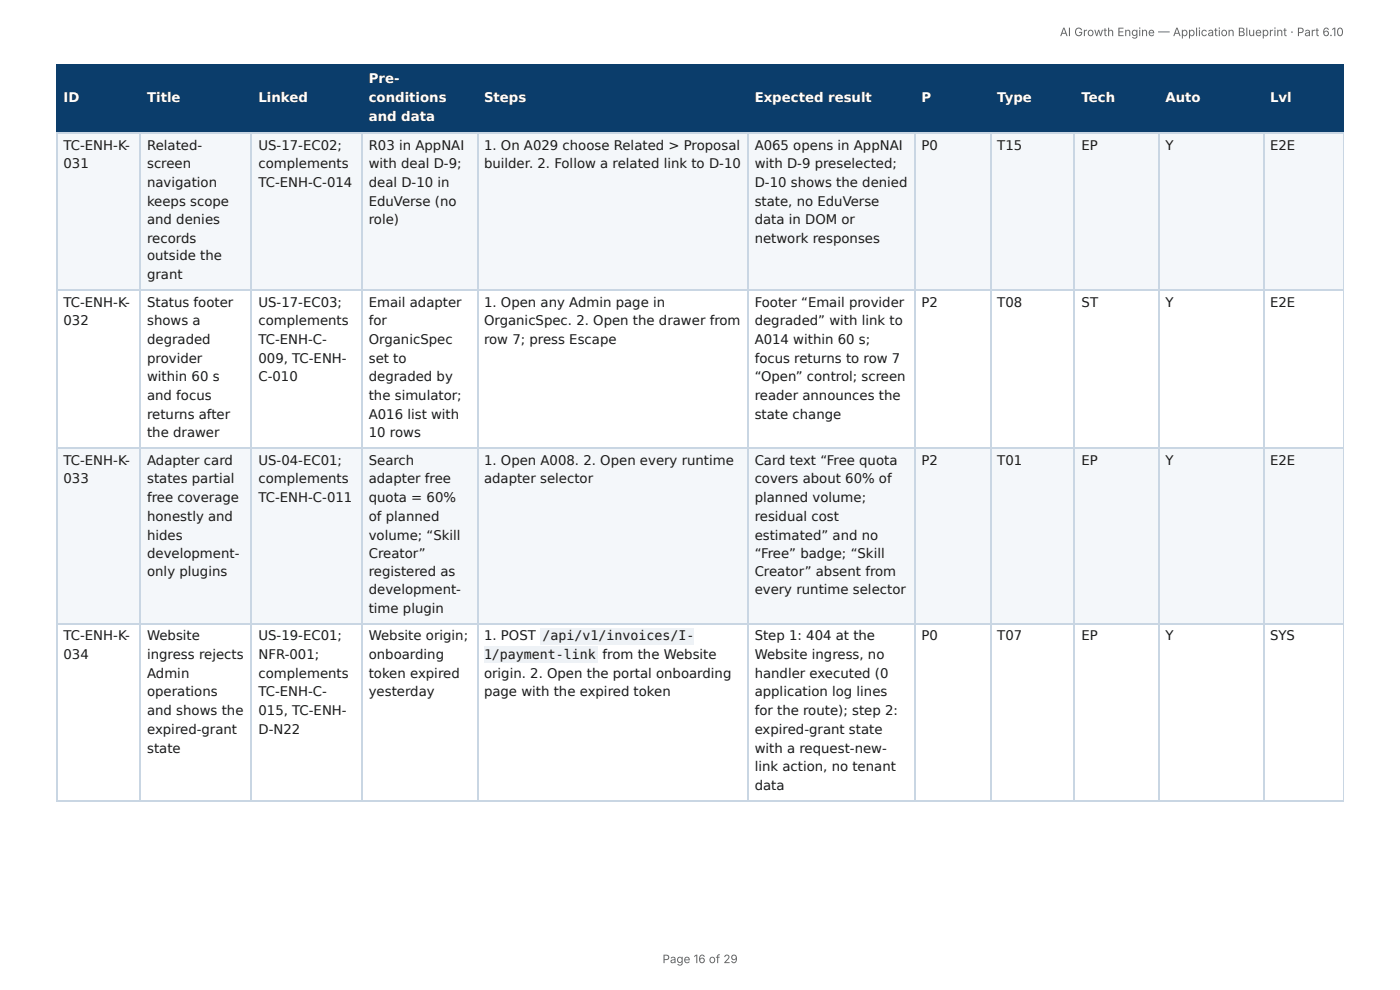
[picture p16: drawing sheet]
<svg xmlns="http://www.w3.org/2000/svg" width="297mm" height="210mm" viewBox="0 0 297 210" stroke-linecap="round" stroke-linejoin="round" font-family="sans-serif">
<defs><g id="words">
<g font-size="2.8" fill="#fff">
<text x="78.3" y="17.7">Pre-</text>
<text x="13.5" y="21.7">ID</text>
<text x="31.2" y="21.7">Title</text>
<text x="54.9" y="21.7">Linked</text>
<text x="78.3" y="21.7">conditions</text>
<text x="102.8" y="21.7">Steps</text>
<text x="160.3" y="21.7">Expected result</text>
<text x="195.7" y="21.7">P</text>
<text x="211.8" y="21.7">Type</text>
<text x="229.7" y="21.7">Tech</text>
<text x="247.5" y="21.7">Auto</text>
<text x="269.8" y="21.7">Lvl</text>
<text x="78.3" y="25.7">and data</text>
</g>
<g font-size="2.8" fill="#1a1a1a">
<text x="13.5" y="31.8">TC-ENH-K-</text>
<text x="13.5" y="35.7">031</text>
<text x="31.2" y="31.8">Related-</text>
<text x="31.2" y="35.7">screen</text>
<text x="54.9" y="31.8">US-17-EC02;</text>
<text x="54.9" y="35.7">complements</text>
<text x="78.3" y="31.8">R03 in AppNAI</text>
<text x="78.3" y="35.7">with deal D-9;</text>
<text x="102.8" y="31.8">1. On A029 choose Related &gt; Proposal</text>
<text x="102.8" y="35.7">builder. 2. Follow a related link to D-10</text>
<text x="160.3" y="31.8">A065 opens in AppNAI</text>
<text x="160.3" y="35.7">with D-9 preselected;</text>
<text x="195.7" y="31.8">P0</text>
<text x="211.8" y="31.8">T15</text>
<text x="229.7" y="31.8">EP</text>
<text x="247.5" y="31.8">Y</text>
<text x="269.8" y="31.8">E2E</text>
<text x="31.2" y="39.7">navigation</text>
<text x="54.9" y="39.7">TC-ENH-C-014</text>
<text x="78.3" y="39.7">deal D-10 in</text>
<text x="160.3" y="39.7">D-10 shows the denied</text>
<text x="31.2" y="43.7">keeps scope</text>
<text x="31.2" y="47.6">and denies</text>
<text x="78.3" y="43.7">EduVerse (no</text>
<text x="78.3" y="47.6">role)</text>
<text x="160.3" y="43.7">state, no EduVerse</text>
<text x="160.3" y="47.6">data in DOM or</text>
<text x="31.2" y="51.6">records</text>
<text x="160.3" y="51.6">network responses</text>
<text x="31.2" y="55.3">outside the</text>
<text x="31.2" y="59.3">grant</text>
<text x="13.5" y="65.1">TC-ENH-K-</text>
<text x="31.2" y="65.1">Status footer</text>
<text x="54.9" y="65.1">US-17-EC03;</text>
<text x="78.3" y="65.1">Email adapter</text>
<text x="102.8" y="65.1">1. Open any Admin page in</text>
<text x="160.3" y="65.1">Footer “Email provider</text>
<text x="195.7" y="65.1">P2</text>
<text x="211.8" y="65.1">T08</text>
<text x="229.7" y="65.1">ST</text>
<text x="247.5" y="65.1">Y</text>
<text x="269.8" y="65.1">E2E</text>
<text x="13.5" y="69.1">032</text>
<text x="31.2" y="69.1">shows a</text>
<text x="54.9" y="69.1">complements</text>
<text x="78.3" y="69.1">for</text>
<text x="102.8" y="69.1">OrganicSpec. 2. Open the drawer from</text>
<text x="160.3" y="69.1">degraded” with link to</text>
<text x="31.2" y="73">degraded</text>
<text x="31.2" y="77">provider</text>
<text x="54.9" y="73">TC-ENH-C-</text>
<text x="54.9" y="77">009, TC-ENH-</text>
<text x="78.3" y="73">OrganicSpec</text>
<text x="78.3" y="77">set to</text>
<text x="102.8" y="73">row 7; press Escape</text>
<text x="160.3" y="73">A014 within 60 s;</text>
<text x="160.3" y="77">focus returns to row 7</text>
<text x="31.2" y="81">within 60 s</text>
<text x="54.9" y="81">C-010</text>
<text x="78.3" y="81">degraded by</text>
<text x="160.3" y="81">“Open” control; screen</text>
<text x="31.2" y="84.9">and focus</text>
<text x="31.2" y="88.9">returns after</text>
<text x="78.3" y="84.9">the simulator;</text>
<text x="78.3" y="88.9">A016 list with</text>
<text x="160.3" y="84.9">reader announces the</text>
<text x="160.3" y="88.9">state change</text>
<text x="31.2" y="92.9">the drawer</text>
<text x="78.3" y="92.9">10 rows</text>
<text x="13.5" y="98.7">TC-ENH-K-</text>
<text x="31.2" y="98.7">Adapter card</text>
<text x="54.9" y="98.7">US-04-EC01;</text>
<text x="78.3" y="98.7">Search</text>
<text x="102.8" y="98.7">1. Open A008. 2. Open every runtime</text>
<text x="160.3" y="98.7">Card text “Free quota</text>
<text x="195.7" y="98.7">P2</text>
<text x="211.8" y="98.7">T01</text>
<text x="229.7" y="98.7">EP</text>
<text x="247.5" y="98.7">Y</text>
<text x="269.8" y="98.7">E2E</text>
<text x="13.5" y="102.7">033</text>
<text x="31.2" y="102.7">states partial</text>
<text x="31.2" y="106.6">free coverage</text>
<text x="54.9" y="102.7">complements</text>
<text x="54.9" y="106.6">TC-ENH-C-011</text>
<text x="78.3" y="102.7">adapter free</text>
<text x="78.3" y="106.6">quota = 60%</text>
<text x="102.8" y="102.7">adapter selector</text>
<text x="160.3" y="102.7">covers about 60% of</text>
<text x="160.3" y="106.6">planned volume;</text>
<text x="31.2" y="110.6">honestly and</text>
<text x="78.3" y="110.6">of planned</text>
<text x="160.3" y="110.6">residual cost</text>
<text x="31.2" y="114.6">hides</text>
<text x="31.2" y="118.5">development-</text>
<text x="78.3" y="114.6">volume; “Skill</text>
<text x="78.3" y="118.5">Creator”</text>
<text x="160.3" y="114.6">estimated” and no</text>
<text x="160.3" y="118.5">“Free” badge; “Skill</text>
<text x="31.2" y="122.2">only plugins</text>
<text x="78.3" y="122.2">registered as</text>
<text x="160.3" y="122.2">Creator” absent from</text>
<text x="78.3" y="126.2">development-</text>
<text x="78.3" y="130.2">time plugin</text>
<text x="160.3" y="126.2">every runtime selector</text>
<text x="13.5" y="136">TC-ENH-K-</text>
<text x="31.2" y="136">Website</text>
<text x="54.9" y="136">US-19-EC01;</text>
<text x="78.3" y="136">Website origin;</text>
<text x="102.8" y="136">1. POST</text>
<text x="115.2" y="136">/api/v1/invoices/I-</text>
<text x="160.3" y="136">Step 1: 404 at the</text>
<text x="195.7" y="136">P0</text>
<text x="211.8" y="136">T07</text>
<text x="229.7" y="136">EP</text>
<text x="247.5" y="136">Y</text>
<text x="269.8" y="136">SYS</text>
<text x="13.5" y="140">034</text>
<text x="31.2" y="140">ingress rejects</text>
<text x="31.2" y="143.9">Admin</text>
<text x="54.9" y="140">NFR-001;</text>
<text x="54.9" y="143.9">complements</text>
<text x="78.3" y="140">onboarding</text>
<text x="78.3" y="143.9">token expired</text>
<text x="102.8" y="140">1/payment-link</text>
<text x="102.8" y="143.9">origin. 2. Open the portal onboarding</text>
<text x="128" y="140">from the Website</text>
<text x="160.3" y="140">Website ingress, no</text>
<text x="160.3" y="143.9">handler executed (0</text>
<text x="31.2" y="147.9">operations</text>
<text x="54.9" y="147.9">TC-ENH-C-</text>
<text x="78.3" y="147.9">yesterday</text>
<text x="102.8" y="147.9">page with the expired token</text>
<text x="160.3" y="147.9">application log lines</text>
<text x="31.2" y="151.9">and shows the</text>
<text x="31.2" y="155.8">expired-grant</text>
<text x="54.9" y="151.9">015, TC-ENH-</text>
<text x="54.9" y="155.8">D-N22</text>
<text x="160.3" y="151.9">for the route); step 2:</text>
<text x="160.3" y="155.8">expired-grant state</text>
<text x="31.2" y="159.8">state</text>
<text x="160.3" y="159.8">with a request-new-</text>
<text x="160.3" y="163.8">link action, no tenant</text>
<text x="160.3" y="167.7">data</text>
</g>
<g font-size="2.5" fill="#666">
<text x="225.1" y="7.7">AI Growth Engine — Application Blueprint · Part 6.10</text>
<text x="140.7" y="204.5">Page 16 of 29</text>
</g>
</g></defs>
<g fill="#0b3d6b">
<path d="M12.2 14h17.7v14h-17.7z"/>
<path d="M29.9 14h23.5v14h-23.5z"/>
<path d="M53.4 14h23.6v14h-23.6z"/>
<path d="M77 14h24.3v14h-24.3z"/>
<path d="M101.3 14h57.4v14h-57.4z"/>
<path d="M158.7 14h35.5v14h-35.5z"/>
<path d="M194.2 14h16.1v14h-16.1z"/>
<path d="M210.3 14h18v14h-18z"/>
<path d="M228.3 14h17.8v14h-17.8z"/>
<path d="M246.1 14h22.2v14h-22.2z"/>
<path d="M268.3 14h17.1v14h-17.1z"/>
</g>
<g fill="#f4f7fa">
<path d="M12.2 28h17.7v33.6h-17.7z"/>
<path d="M29.9 28h23.5v33.6h-23.5z"/>
<path d="M53.4 28h23.6v33.6h-23.6z"/>
<path d="M77 28h24.3v33.6h-24.3z"/>
<path d="M101.3 28h57.4v33.6h-57.4z"/>
<path d="M158.7 28h35.5v33.6h-35.5z"/>
<path d="M194.2 28h16.1v33.6h-16.1z"/>
<path d="M210.3 28h18v33.6h-18z"/>
<path d="M228.3 28h17.8v33.6h-17.8z"/>
<path d="M246.1 28h22.2v33.6h-22.2z"/>
<path d="M268.3 28h17.1v33.6h-17.1z"/>
<path d="M12.2 95h17.7v37.6h-17.7z"/>
<path d="M29.9 95h23.5v37.6h-23.5z"/>
<path d="M53.4 95h23.6v37.6h-23.6z"/>
<path d="M77 95h24.3v37.6h-24.3z"/>
<path d="M101.3 95h57.4v37.6h-57.4z"/>
<path d="M158.7 95h35.5v37.6h-35.5z"/>
<path d="M194.2 95h16.1v37.6h-16.1z"/>
<path d="M210.3 95h18v37.6h-18z"/>
<path d="M228.3 95h17.8v37.6h-17.8z"/>
<path d="M246.1 95h22.2v37.6h-22.2z"/>
<path d="M268.3 95h17.1v37.6h-17.1z"/>
</g>
<g fill="none" stroke="#0b3d6b" stroke-width=".26">
<path d="M11.9 13.9h273.5M12 13.8v14.5M29.8 13.8v14.5M53.3 13.8v14.5M76.9 13.8v14.5M101.5 13.8v14.5M158.9 13.8v14.5M194.3 13.8v14.5M210.5 13.8v14.5M228.2 13.8v14.5M246.2 13.8v14.5M268.4 13.8v14.5"/>
<path d="M11.9 28.2h273.5"/>
</g>
<path d="M285.3 13.8v14.5" fill="none" stroke="#0b3d6b" stroke-width=".21"/>
<g fill="none" stroke="#c9d6e3" stroke-width=".26">
<path d="M11.9 28.2h273.5M12 28.3v141.6M29.8 28.3v141.6M53.3 28.3v141.6M76.9 28.3v141.6M101.5 28.3v141.6M158.9 28.3v141.6M194.3 28.3v141.6M210.5 28.3v141.6M228.2 28.3v141.6M246.2 28.3v141.6M268.4 28.3v141.6"/>
<path d="M11.9 61.5h273.5M11.9 95.1h273.5M11.9 132.4h273.5M11.9 170h273.5"/>
</g>
<path d="M285.3 28.3v141.6" fill="none" stroke="#c9d6e3" stroke-width=".21"/>
<g fill="#eef2f6">
<path d="M114.8 133.4h32.6v3.4h-32.6z"/>
<path d="M102.9 137.3h24.1v3.5h-24.1z"/>
</g>
<use href="#words"/>
</svg>
